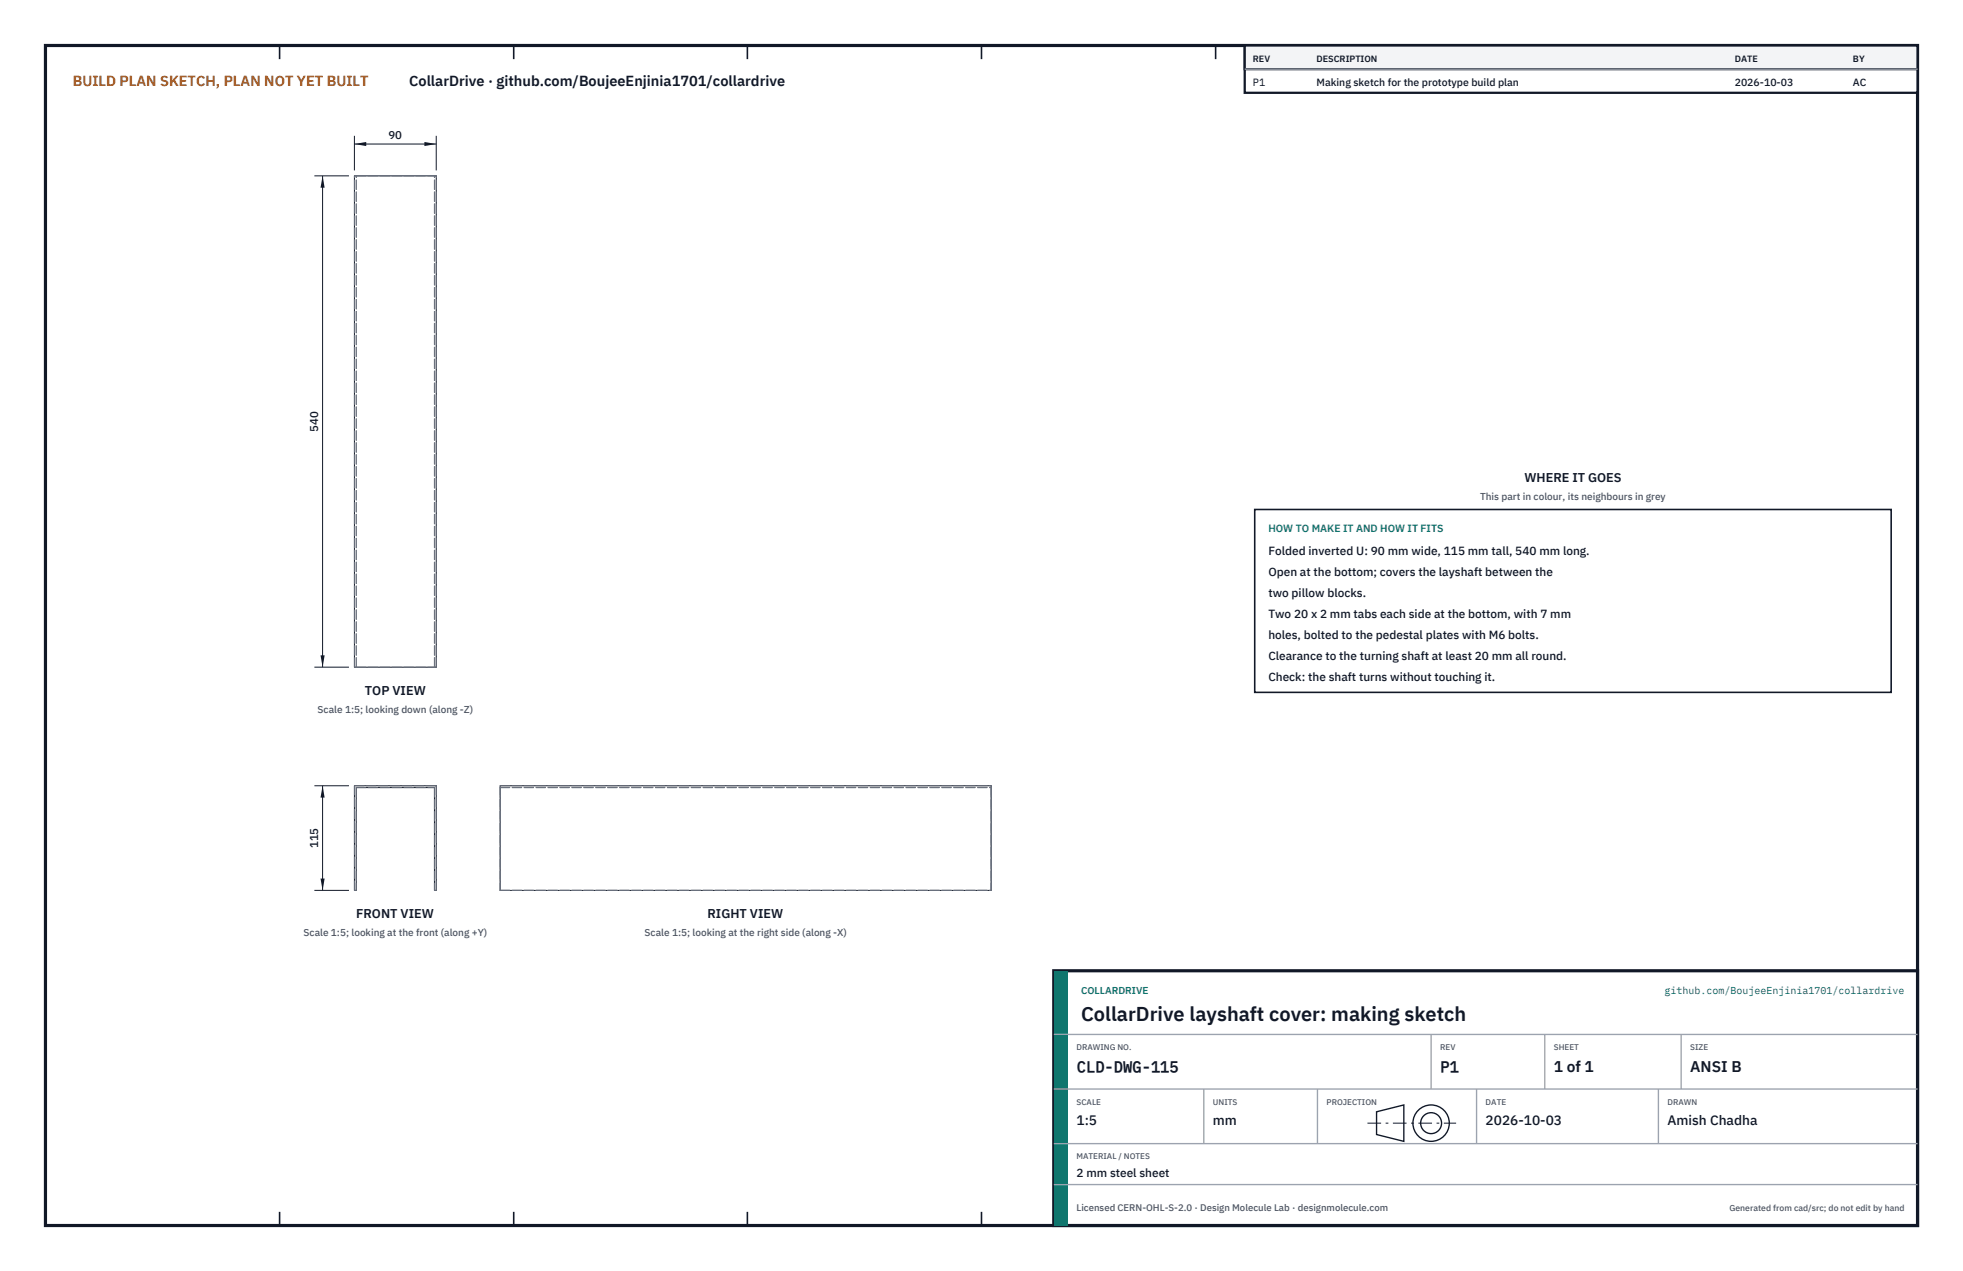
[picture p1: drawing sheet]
<svg xmlns="http://www.w3.org/2000/svg" width="432mm" height="279mm" viewBox="0 0 432 279" stroke-linecap="round" stroke-linejoin="round" font-family="sans-serif">
<defs><g id="words">
<text font-size="4.4" fill="#111827" x="237.8" y="224.4">CollarDrive layshaft cover: making sketch</text>
<g font-size="3.4" fill="#111827">
<text x="236.8" y="235.6">CLD-DWG-115</text>
<text x="316.8" y="235.6">P1</text>
<text x="341.8" y="235.6">1 of 1</text>
<text x="371.8" y="235.6">ANSI B</text>
</g>
<text font-size="3.2" fill="#b45309" x="16" y="19">BUILD PLAN SKETCH, PLAN NOT YET BUILT</text>
<text font-size="3.2" fill="#111827" x="90" y="19">CollarDrive · github.com/BoujeeEnjinia1701/collardrive</text>
<g font-size="3" fill="#111827">
<text x="236.8" y="247.2">1:5</text>
<text x="266.8" y="247.2">mm</text>
<text x="326.8" y="247.2">2026-10-03</text>
<text x="366.8" y="247.2">Amish Chadha</text>
</g>
<g font-size="2.8" fill="#111827">
<text x="335.3" y="106">WHERE IT GOES</text>
<text x="80.3" y="152.7">TOP VIEW</text>
<text x="78.3" y="201.8">FRONT VIEW</text>
<text x="155.6" y="201.8">RIGHT VIEW</text>
</g>
<g font-size="2.6" fill="#111827">
<text x="279" y="122">Folded inverted U: 90 mm wide, 115 mm tall, 540 mm long.</text>
<text x="279" y="126.6">Open at the bottom; covers the layshaft between the</text>
<text x="279" y="131.2">two pillow blocks.</text>
<text x="279" y="135.8">Two 20 x 2 mm tabs each side at the bottom, with 7 mm</text>
<text x="279" y="140.4">holes, bolted to the pedestal plates with M6 bolts.</text>
<text x="279" y="145">Clearance to the turning shaft at least 20 mm all round.</text>
<text x="279" y="149.6">Check: the shaft turns without touching it.</text>
<text x="236.8" y="258.8">2 mm steel sheet</text>
</g>
<g font-size="2.5" fill="#111827">
<text x="85.5" y="30.7">90</text>
<text x="70" y="94.9" transform="rotate(-90 70 94.9)">540</text>
<text x="70" y="186.5" transform="rotate(-90 70 186.5)">115</text>
</g>
<g font-size="2.3" fill="#111827">
<text x="275.6" y="18.8">P1</text>
<text x="289.6" y="18.8">Making sketch for the prototype build plan</text>
<text x="381.6" y="18.8">2026-10-03</text>
<text x="407.6" y="18.8">AC</text>
</g>
<text font-size="2.3" fill="#0f766e" x="279" y="117">HOW TO MAKE IT AND HOW IT FITS</text>
<g font-size="2.2" fill="#4b5563">
<text x="325.6" y="110">This part in colour, its neighbours in grey</text>
<text x="69.9" y="156.7">Scale 1:5; looking down (along -Z)</text>
<text x="66.8" y="205.8">Scale 1:5; looking at the front (along +Y)</text>
<text x="141.8" y="205.8">Scale 1:5; looking at the right side (along -X)</text>
</g>
<g font-size="2.2" fill="#0f766e">
<text x="237.8" y="218.4">COLLARDRIVE</text>
<text x="366.1" y="218.4">github.com/BoujeeEnjinia1701/collardrive</text>
</g>
<text font-size="2.1" fill="#4b5563" x="236.8" y="266.2">Licensed CERN-OHL-S-2.0 · Design Molecule Lab · designmolecule.com</text>
<g font-size="2" fill="#111827">
<text x="275.6" y="13.6">REV</text>
<text x="289.6" y="13.6">DESCRIPTION</text>
<text x="381.6" y="13.6">DATE</text>
<text x="407.6" y="13.6">BY</text>
</g>
<text font-size="1.9" fill="#4b5563" x="380.4" y="266.2">Generated from cad/src; do not edit by hand</text>
<g font-size="1.8" fill="#4b5563">
<text x="236.8" y="230.8">DRAWING NO.</text>
<text x="316.8" y="230.8">REV</text>
<text x="341.8" y="230.8">SHEET</text>
<text x="371.8" y="230.8">SIZE</text>
<text x="236.8" y="242.8">SCALE</text>
<text x="266.8" y="242.8">UNITS</text>
<text x="291.8" y="242.8">PROJECTION</text>
<text x="326.8" y="242.8">DATE</text>
<text x="366.8" y="242.8">DRAWN</text>
<text x="236.8" y="254.8">MATERIAL / NOTES</text>
</g>
</g></defs>
<path d="M10 10h411.8v259.4h-411.8z" fill="none" stroke="#111827" stroke-width=".7" stroke-linecap="butt"/>
<g fill="none" stroke="#111827" stroke-width=".35">
<path d="M61.5 10v3M113 10v3M164.4 10v3M215.9 10v3M267.4 10v3M318.9 10v3M370.3 10v3M61.5 266.4v3M113 266.4v3M164.4 266.4v3M215.9 266.4v3M267.4 266.4v3"/>
<path d="M318.9 266.4v3M370.3 266.4v3"/>
</g>
<path d="M78 38.7h18v108h-18zM78 172.7h18v23h-.4v-22.6h-17.2v22.6h-.4zM110 172.7h108v23h-108z" fill="none" stroke="#111727" stroke-width=".22"/>
<g fill="none" stroke="#6a7180" stroke-width=".22" stroke-dasharray="2.1 .5">
<path d="M78 38.7h.4M78.4 38.7h17.2M95.6 38.7h.4M78 146.7v-108M78 146.7h.4M78.4 146.7h17.2M78.4 146.7v-108M95.6 146.7h.4M95.6 146.7v-108M96 146.7v-108M78 172.7h18M78.4 173.1v22.6"/>
<path d="M78.4 173.1h17.2M95.6 173.1v22.6M110 172.7h108M110 173.1v22.6M110 173.1h108M218 173.1v22.6M78 195.7v-23M78 195.7h.4M95.6 195.7h.4M96 195.7v-23M110 195.7v-23M110 195.7h108"/>
<path d="M218 195.7v-23"/>
</g>
<path d="M78 29.9v7.6M78 31.7h18M96 29.9v7.6" fill="none" stroke="#111827" stroke-width=".22"/>
<path d="M78 31.7l2.6-.5v.9zM93.4 31.2v.9l2.6-.4z" fill="#111827"/>
<path d="M69.2 38.7h7.6M71 38.7v108M69.2 146.7h7.6" fill="none" stroke="#111827" stroke-width=".22"/>
<path d="M71 38.7l-.5 2.6h.9zM70.5 144.1h.9l-.4 2.6z" fill="#111827"/>
<path d="M69.2 172.7h7.6M71 172.7v23M69.2 195.7h7.6" fill="none" stroke="#111827" stroke-width=".22"/>
<path d="M71 172.7l-.5 2.6h.9zM70.5 193.1h.9l-.4 2.6z" fill="#111827"/>
<path d="M276 112h140v40.2h-140z" fill="#fff" stroke="#111827" stroke-width=".35"/>
<path d="M273.8 10h148v10.4h-148z" fill="#fff" stroke="#111827" stroke-width=".5"/>
<path d="M273.8 10h148v5.2h-148z" fill="#f3f4f6" stroke="#111827" stroke-width=".5"/>
<path d="M273.8 15.2h148" fill="none" stroke="#9ca3af" stroke-width=".3"/>
<path d="M231.8 213.4h190v56h-190z" fill="#fff" stroke="#111827" stroke-width=".7" stroke-linecap="butt"/>
<path d="M231.8 213.4h3v56h-3z" fill="#0f766e"/>
<path d="M231.8 227.4h190M231.8 239.4h190M264.8 239.4v12M289.8 239.4v12M314.8 227.4v12M324.8 239.4v12M339.8 227.4v12M364.8 239.4v12M369.8 227.4v12M231.8 251.4h190M231.8 260.4h190" fill="none" stroke="#9ca3af" stroke-width=".3"/>
<g fill="none" stroke="#111827" stroke-width=".3">
<path d="M302.8 244.4l6-1.5v8l-6-1.5z"/>
<circle cx="314.8" cy="246.9" r="4"/>
<circle cx="314.8" cy="246.9" r="2.3"/>
</g>
<path d="M300.8 246.9h19.5" fill="none" stroke="#111827" stroke-width=".22" stroke-dasharray="3 1 .6 1" stroke-linecap="butt"/>
<use href="#words"/>
</svg>
